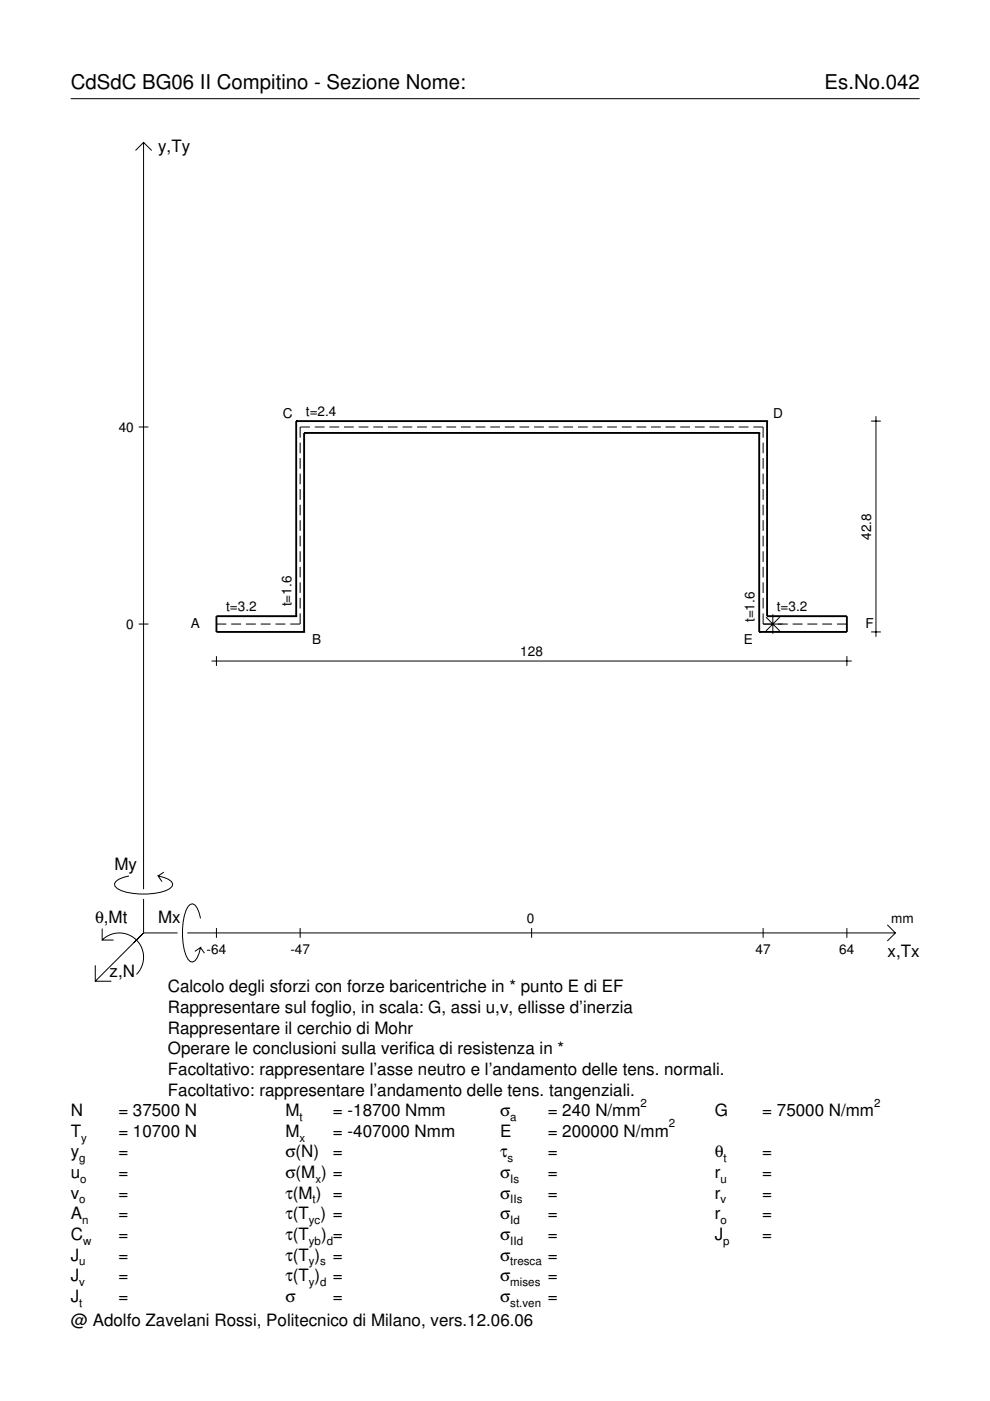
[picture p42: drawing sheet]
<svg xmlns="http://www.w3.org/2000/svg" width="210mm" height="297mm" viewBox="0 0 210 297" stroke-linecap="round" stroke-linejoin="round" font-family="sans-serif">
<defs><g id="words">
<g font-size="4.3">
<text x="15" y="18.9">CdSdC BG06 II Compitino - Sezione Nome:</text>
<text x="174.8" y="18.9">Es.No.042</text>
</g>
<g font-size="3.6">
<text x="33.5" y="32.3">y,Ty</text>
<text x="24.3" y="184.4">My</text>
<text x="20.1" y="195.7">θ,Mt</text>
<text x="33.5" y="195.7">Mx</text>
<text x="188.2" y="203">x,Tx</text>
<text x="23.2" y="207.1">z,N</text>
<text x="35.6" y="210.4">Calcolo degli sforzi con forze baricentriche in * punto E di EF</text>
<text x="35.6" y="214.8">Rappresentare sul foglio, in scala: G, assi u,v, ellisse d’inerzia</text>
<text x="35.6" y="219.2">Rappresentare il cerchio di Mohr</text>
<text x="35.6" y="223.5">Operare le conclusioni sulla verifica di resistenza in *</text>
<text x="35.6" y="227.9">Facoltativo: rappresentare l’asse neutro e l’andamento delle tens. normali.</text>
<text x="35.6" y="232.3">Facoltativo: rappresentare l’andamento delle tens. tangenziali.</text>
<text x="15" y="236.7">N</text>
<text x="25.1" y="236.7">= 37500 N</text>
<text x="60.5" y="236.7">M</text>
<text x="70.6" y="236.7">= -18700 Nmm</text>
<text x="106" y="236.7">σ</text>
<text x="116.1" y="236.7">= 240 N/mm</text>
<text x="151.5" y="236.7">G</text>
<text x="161.6" y="236.7">= 75000 N/mm</text>
<text x="15" y="241">T</text>
<text x="15" y="245.4">y</text>
<text x="25.1" y="241">= 10700 N</text>
<text x="25.1" y="245.4">=</text>
<text x="60.5" y="241">M</text>
<text x="60.5" y="245.4">σ(N)</text>
<text x="70.6" y="241">= -407000 Nmm</text>
<text x="70.6" y="245.4">=</text>
<text x="106" y="241">E</text>
<text x="106" y="245.4">τ</text>
<text x="116.1" y="241">= 200000 N/mm</text>
<text x="116.1" y="245.4">=</text>
<text x="151.5" y="245.4">θ</text>
<text x="161.6" y="245.4">=</text>
<text x="15" y="249.8">u</text>
<text x="25.1" y="249.8">=</text>
<text x="60.5" y="249.8">σ(M ) =</text>
<text x="106" y="249.8">σ</text>
<text x="116.1" y="249.8">=</text>
<text x="151.5" y="249.8">r</text>
<text x="161.6" y="249.8">=</text>
<text x="15" y="254.2">v</text>
<text x="25.1" y="254.2">=</text>
<text x="60.5" y="254.2">τ(M ) =</text>
<text x="106" y="254.2">σ</text>
<text x="116.1" y="254.2">=</text>
<text x="151.5" y="254.2">r</text>
<text x="161.6" y="254.2">=</text>
<text x="15" y="258.5">A</text>
<text x="15" y="262.9">C</text>
<text x="25.1" y="262.9">=</text>
<text x="25.1" y="258.5">=</text>
<text x="60.5" y="258.5">τ(T ) =</text>
<text x="60.5" y="262.9">τ(T</text>
<text x="68.1" y="262.9">) =</text>
<text x="106" y="258.5">σ</text>
<text x="106" y="262.9">σ</text>
<text x="116.1" y="258.5">=</text>
<text x="116.1" y="262.9">=</text>
<text x="151.5" y="258.5">r</text>
<text x="151.5" y="262.9">J</text>
<text x="161.6" y="258.5">=</text>
<text x="161.6" y="262.9">=</text>
<text x="15" y="267.3">J</text>
<text x="25.1" y="267.3">=</text>
<text x="60.5" y="267.3">τ(T )</text>
<text x="70.6" y="267.3">=</text>
<text x="106" y="267.3">σ</text>
<text x="116.1" y="267.3">=</text>
<text x="15" y="271.7">J</text>
<text x="25.1" y="271.7">=</text>
<text x="60.5" y="271.7">τ(T )</text>
<text x="70.6" y="271.7">=</text>
<text x="106" y="271.7">σ</text>
<text x="116.1" y="271.7">=</text>
<text x="15" y="281.2">@ Adolfo Zavelani Rossi, Politecnico di Milano, vers.12.06.06</text>
<text x="15" y="276">J</text>
<text x="25.1" y="276">=</text>
<text x="60.5" y="276">σ</text>
<text x="70.6" y="276">=</text>
<text x="106" y="276">σ</text>
<text x="116.1" y="276">=</text>
</g>
<g font-size="2.9">
<text x="60" y="88.5">C</text>
<text x="64.9" y="88.3">t=2.4</text>
<text x="163.9" y="88.5">D</text>
<text x="25.2" y="91.5">40</text>
<text x="184.7" y="114.4" transform="rotate(-90 184.7 114.4)">42.8</text>
<text x="47.9" y="129.6">t=3.2</text>
<text x="61.8" y="128.6" transform="rotate(-90 61.8 128.6)">t=1.6</text>
<text x="159.9" y="131.9" transform="rotate(-90 159.9 131.9)">t=1.6</text>
<text x="164.7" y="129.6">t=3.2</text>
<text x="26.8" y="133.3">0</text>
<text x="40.4" y="133.2">A</text>
<text x="66.2" y="136.5">B</text>
<text x="157.7" y="136.5">E</text>
<text x="183.5" y="133.2">F</text>
<text x="110.3" y="139.1">128</text>
<text x="111.7" y="195.7">0</text>
<text x="189" y="195.7">mm</text>
<text x="43.8" y="202.2">-64</text>
<text x="61.6" y="202.2">-47</text>
<text x="160.2" y="202.2">47</text>
<text x="178" y="202.2">64</text>
</g>
<g font-size="2.4">
<text x="63.5" y="237.7">t</text>
<text x="108.2" y="237.7">a</text>
<text x="135.8" y="234.7">2</text>
<text x="141.8" y="239">2</text>
<text x="185.3" y="234.7">2</text>
<text x="17.2" y="242">y</text>
<text x="63.5" y="242">x</text>
<text x="16.8" y="246.4">g</text>
<text x="17" y="250.8">o</text>
<text x="66.9" y="250.8">x</text>
<text x="107.6" y="246.4">s</text>
<text x="108.2" y="250.8">Is</text>
<text x="152.7" y="250.8">u</text>
<text x="153.4" y="246.4">t</text>
<text x="16.8" y="255.2">o</text>
<text x="66.3" y="255.2">t</text>
<text x="108.2" y="255.2">IIs</text>
<text x="152.7" y="255.2">v</text>
<text x="17.4" y="259.5">n</text>
<text x="17.6" y="263.9">w</text>
<text x="65.5" y="259.5">yc</text>
<text x="65.5" y="263.9">yb d</text>
<text x="108.2" y="259.5">Id</text>
<text x="108.2" y="263.9">IId</text>
<text x="152.7" y="259.5">o</text>
<text x="153.3" y="263.9">p</text>
<text x="16.8" y="268.3">u</text>
<text x="65.5" y="268.3">y s</text>
<text x="108.2" y="268.3">tresca</text>
<text x="16.8" y="272.7">v</text>
<text x="65.5" y="272.7">y d</text>
<text x="108.2" y="272.7">mises</text>
<text x="16.8" y="277">t</text>
<text x="108.2" y="277">st.ven</text>
</g>
</g></defs>
<g fill="none" stroke="#000" stroke-width=".21">
<path d="M15 20.9h180M28.7 31.9l1.7-1.7 1.8 1.7M30.4 30.2v158.3M29.4 90.5h2.1M63.6 93.8v2.3M63.6 97.1v2.3M65.7 90.5h-2.1v2.3M66.7 90.5h2.1M69.8 90.5h2.1M72.9 90.5h2.1M76 90.5h2.1M79.1 90.5h2.1"/>
<path d="M82.2 90.5h2.1M85.3 90.5h2.1M88.4 90.5h2.1M91.5 90.5h2.1M94.6 90.5h2.1M97.7 90.5h2.1M100.8 90.5h2.1M103.9 90.5h2.1M107 90.5h2.1M110.1 90.5h2.1M113.2 90.5h2.1M116.3 90.5h2.1"/>
<path d="M119.4 90.5h2.1M122.5 90.5h2.1M125.6 90.5h2.1M128.7 90.5h2.1M131.8 90.5h2.1M134.9 90.5h2.1M138 90.5h2.1M141.1 90.5h2.1M144.2 90.5h2.1M147.3 90.5h2.1M150.4 90.5h2.1M153.5 90.5h2.1"/>
<path d="M156.6 90.5h2.1M159.7 90.5h2.1v2.3M161.8 93.8v2.3M161.8 97.1v2.3M184.7 89.3h2.1M185.7 88.3v46.7M63.6 100.4v2.3M63.6 103.7v2.3M63.6 107v2.3M63.6 110.3v2.3M63.6 113.6v2.2M63.6 116.9v2.2"/>
<path d="M161.8 100.4v2.3M161.8 103.7v2.3M161.8 107v2.3M161.8 110.3v2.3M161.8 113.6v2.2M161.8 116.9v2.2M29.4 132.3h2.1M45.9 132.3h2.1M45.9 139.1v2.1M49 132.3h2.1M52.1 132.3h2.1M55.3 132.3h2.1"/>
<path d="M58.4 132.3h2.1M63.6 130v2.3h-2.1M63.6 120.2v2.2M63.6 123.5v2.2M63.6 126.8v2.2M161.8 130v2.3h5.2M161.8 120.2v2.2M161.8 123.5v2.2M161.8 126.8v2.2M162.4 130.9l2.9 2.9M163.9 130.3v4.1M165.3 130.9l-2.9 2.9"/>
<path d="M168.1 132.3h2.1M171.2 132.3h2.1M174.3 132.3h2.1M177.5 132.3h2.1M179.6 139.1v2.1M184.7 134h2.1M44.9 140.2h135.7M21.7 199.3a5.1 5.1 0 0 1 7.2 0 5.1 5.1 0 0 1 0 7.3M21.7 196.9v2.4h2.4M27.3 185.7a3.6 3.6 0 0 0-3 1.7l.1 .5a5.6 5.6 0 0 0 3.8 1.5 13.4 13.4 0 0 0 7.8-1l.5-.5 .1-.5a3.6 3.6 0 0 0-3.1-1.7l.8 1.2M30.4 190.6v7.2M30.4 197.8l-10.2 10.2"/>
<path d="M30.4 197.8h7.2M34.7 184.9l-1.2 .8M39.7 197.8h150.1M42.5 194.7a3.6 3.6 0 0 0-1.7-3.1l-.5 .2a5.7 5.7 0 0 0-1.5 3.7 13.3 13.3 0 0 0 1 7.9l.5 .5 .5 .1a3.6 3.6 0 0 0 1.7-3.1l-1.2 .8M45.9 196.8v2M63.6 196.8v2M112.7 196.8v2M161.8 196.8v2M179.6 196.8v2M188.1 196.1l1.7 1.7-1.7 1.7M20.2 204.7v3.3h3.4M42.5 200.9l.8 1.2"/>
</g>
<g fill="none" stroke="#000" stroke-width=".4">
<path d="M62.8 89.3h.1M62.8 89.3v41.3M62.8 89.3h99.8M64.5 91.8h.1M64.5 91.8v42.2M64.5 91.8h96.5M161 91.8h.1M161 91.8v42.2M162.6 89.3h.1M162.6 89.3v41.3M62.8 130.6h.1M62.8 130.6h-16.9v3.4h18.6"/>
<path d="M64.5 134h.1M161 134h.1M162.6 130.6h.1M162.6 130.6h17v3.4h-18.6"/>
</g>
<use href="#words"/>
</svg>
